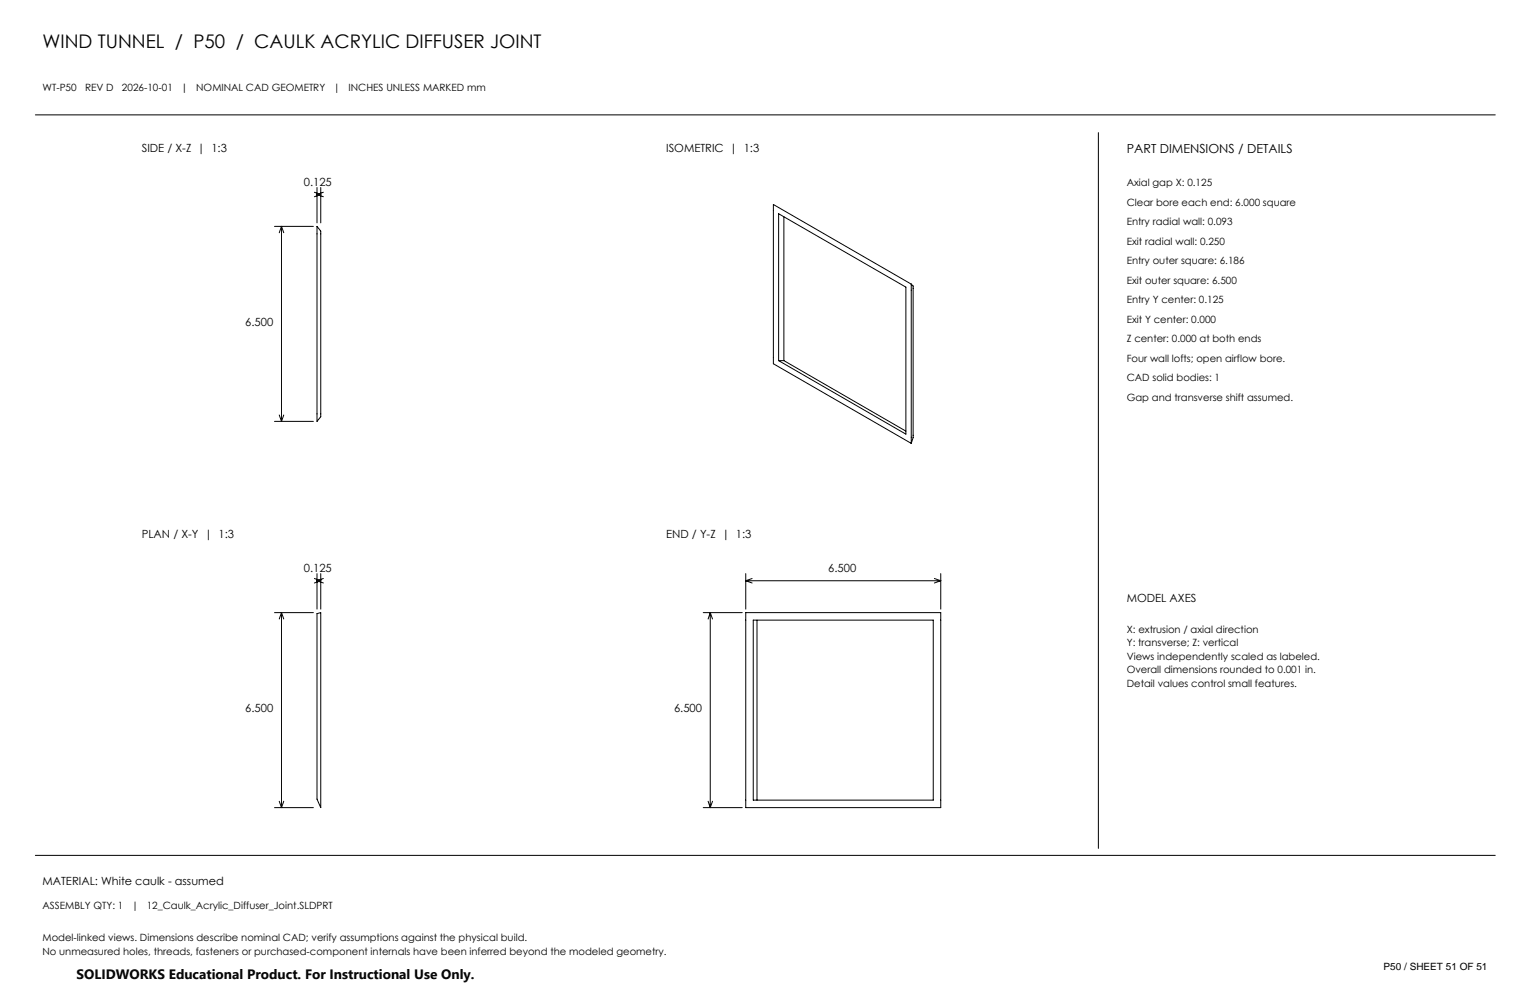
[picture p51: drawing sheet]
<svg xmlns="http://www.w3.org/2000/svg" width="432mm" height="279mm" viewBox="0 0 432 279" stroke-linecap="round" stroke-linejoin="round" font-family="sans-serif">
<defs><g id="words">
<text font-size="5.3" x="12" y="13.5">WIND TUNNEL / P50 / CAULK ACRYLIC DIFFUSER JOINT</text>
<text font-size="3.8" x="21.6" y="276.3">SOLIDWORKS Educational Product. For Instructional Use Only.</text>
<text font-size="3.5" x="318" y="43.2">PART DIMENSIONS / DETAILS</text>
<g font-size="3.2">
<text x="40" y="42.9">SIDE / X-Z | 1:3</text>
<text x="188" y="42.9">ISOMETRIC | 1:3</text>
<text x="85.8" y="52.4">0.125</text>
<text x="69.2" y="91.9">6.500</text>
<text x="40" y="151.9">PLAN / X-Y | 1:3</text>
<text x="188" y="151.9">END / Y-Z | 1:3</text>
<text x="85.7" y="161.4">0.125</text>
<text x="233.7" y="161.4">6.500</text>
<text x="318" y="169.9">MODEL AXES</text>
<text x="69.2" y="200.9">6.500</text>
<text x="190.2" y="200.9">6.500</text>
<text x="12" y="249.9">MATERIAL: White caulk - assumed</text>
</g>
<g font-size="2.8">
<text x="12" y="25.6">WT-P50</text>
<text x="24" y="25.6">REV D</text>
<text x="34.4" y="25.6">2026-10-01</text>
<text x="51.1" y="25.6">|</text>
<text x="55.4" y="25.6">NOMINAL CAD GEOMETRY</text>
<text x="94.1" y="25.6">|</text>
<text x="98.4" y="25.6">INCHES UNLESS MARKED mm</text>
<text x="318" y="52.6">Axial gap X: 0.125</text>
<text x="318" y="58.1">Clear bore each end: 6.000 square</text>
<text x="318" y="63.6">Entry radial wall: 0.093</text>
<text x="318" y="69.1">Exit radial wall: 0.250</text>
<text x="318" y="74.6">Entry outer square: 6.186</text>
<text x="318" y="80.1">Exit outer square: 6.500</text>
<text x="318" y="85.6">Entry Y center: 0.125</text>
<text x="318" y="91.1">Exit Y center: 0.000</text>
<text x="318" y="96.6">Z center: 0.000 at both ends</text>
<text x="318" y="102.1">Four wall lofts; open airflow bore.</text>
<text x="318" y="107.6">CAD solid bodies: 1</text>
<text x="318" y="113.1">Gap and transverse shift assumed.</text>
<text x="318" y="178.6">X: extrusion / axial direction</text>
<text x="318" y="182.4">Y: transverse; Z: vertical</text>
<text x="318" y="186.3">Views independently scaled as labeled.</text>
<text x="318" y="190.1">Overall dimensions rounded to 0.001 in.</text>
<text x="318" y="193.9">Detail values control small features.</text>
<text x="12" y="256.6">ASSEMBLY QTY: 1</text>
<text x="37.2" y="256.6">|</text>
<text x="41.4" y="256.6">12_Caulk_Acrylic_Diffuser_Joint.SLDPRT</text>
<text x="12" y="265.6">Model-linked views. Dimensions describe nominal CAD; verify assumptions against the physical build.</text>
<text x="12" y="269.4">No unmeasured holes, threads, fasteners or purchased-component internals have been inferred beyond the modeled geometry.</text>
<text x="390.5" y="273.8">P50 / SHEET 51 OF 51</text>
</g>
</g></defs>
<g fill="none" stroke="#000" stroke-width=".28">
<path d="M10 32.4h412M310 37.4v202M88.7 54.3l1.8 .6M89.5 52.9v10M89.5 54.9h1M89.5 54.9l1.8 .6M90.5 52.9v10M90.5 54.9l-1.8 .6M91.3 54.3l-1.8 .6M77.5 63.9h10.9M79.4 63.9v55M79.4 63.9l-.6 1.8"/>
<path d="M79.4 63.9l.7 1.8M89.5 63.9l1 1.3v52.4l-1 1.3zM219.7 60.3l36 20.7v41.5l-36-20.7zM221.2 61.2v40.6M257.2 80.2l.5 .5v42.8l-.5 1.6M257.2 80.2v44.9M257.2 80.2l-38.9-22.5v45l38.9 22.4M77.5 118.9h10.9M78.8 117.1l.6 1.8M80.1 117.1l-.7 1.8M219.7 101.8h1.5M221.2 101.8l34.5 19.9"/>
<path d="M77.5 172.9h10.9M79.4 172.9v55M79.4 172.9l-.6 1.8M79.4 172.9l.7 1.8M88.7 163.3l1.8 .6M89.5 173.2l1-.3v55l-1-2.4zM89.5 161.9v10M89.5 163.9h1M89.5 163.9l1.8 .6M90.5 161.9v10M90.5 163.9l-1.8 .6M91.3 163.3l-1.8 .6"/>
<path d="M198.5 172.9h11M200.4 172.9v55M200.4 172.9l-.6 1.8M200.4 172.9l.7 1.8M210.5 172.9h55v55h-55zM210.5 161.9v10M210.5 163.9h55M210.5 163.9l1.8 .6M212.3 163.3l-1.8 .6M212.6 175h50.8v50.8h-50.8zM213.6 175v50.8M263.7 163.3l1.8 .6"/>
<path d="M265.5 161.9v10M265.5 163.9l-1.8 .6M77.5 227.9h10.9M78.8 226.1l.6 1.8M80.1 226.1l-.7 1.8M198.5 227.9h11M199.8 226.1l.6 1.8M201.1 226.1l-.7 1.8M10 241.4h412"/>
</g>
<use href="#words"/>
</svg>
